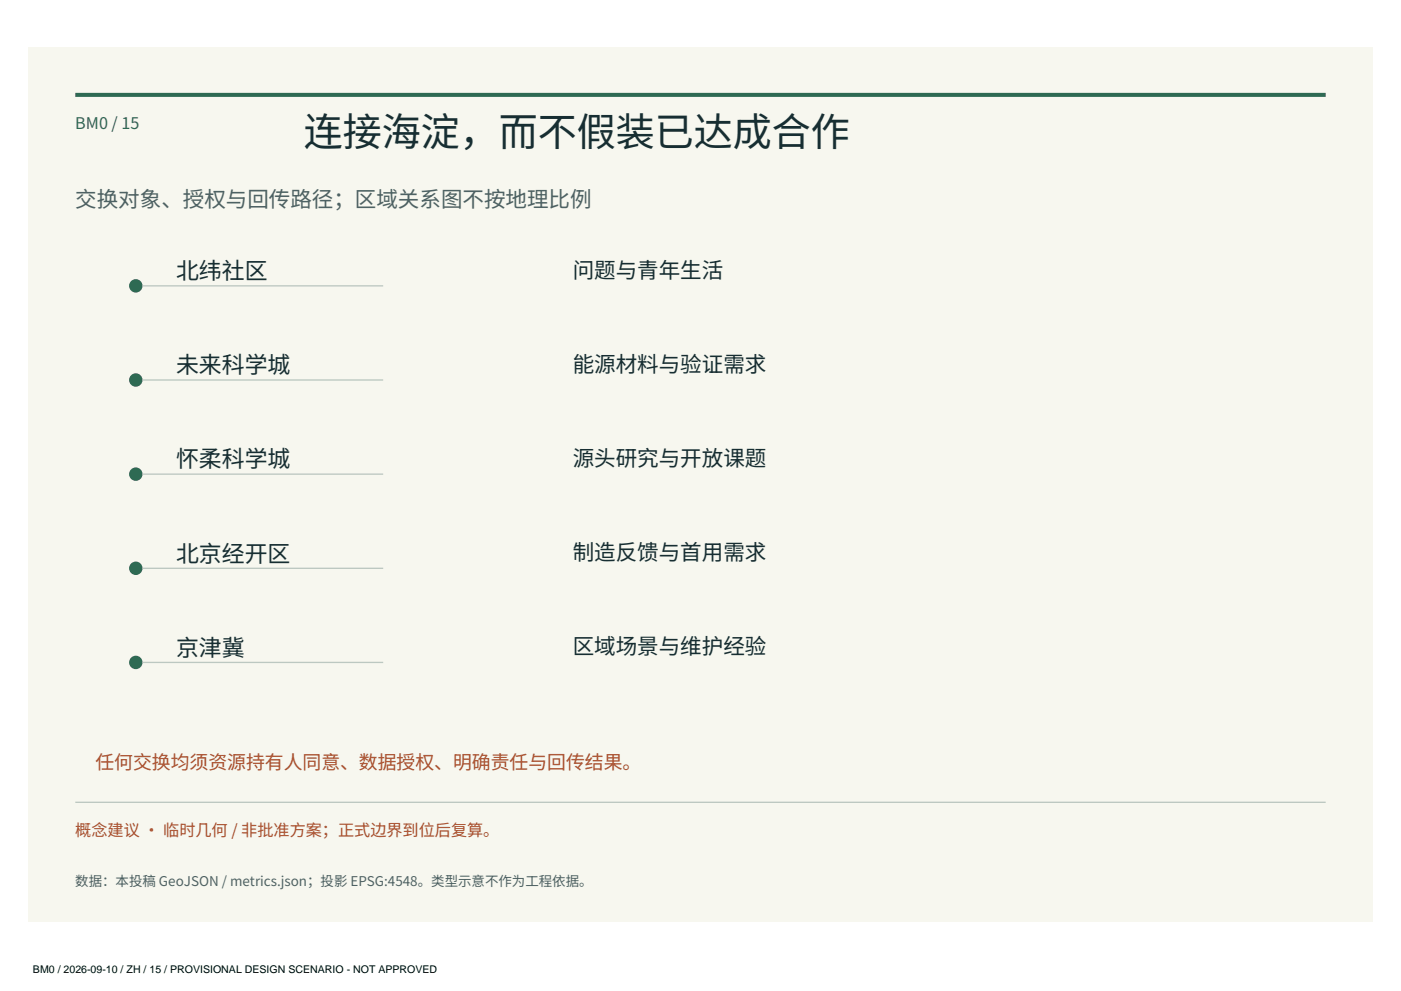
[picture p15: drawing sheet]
<svg xmlns="http://www.w3.org/2000/svg" width="420mm" height="297mm" viewBox="0 0 420 297" stroke-linecap="round" stroke-linejoin="round" font-family="sans-serif">
<defs><g id="words">
<text font-size="11.7" fill="#172e32" x="91.1" y="43.8">连接海淀，而不假装已达成合作</text>
<g font-size="6.9" fill="#172e32">
<text x="52.8" y="83.7">北纬社区</text>
<text x="52.8" y="111.9">未来科学城</text>
<text x="52.8" y="140.1">怀柔科学城</text>
<text x="52.8" y="168.3">北京经开区</text>
<text x="52.8" y="196.5">京津冀</text>
</g>
<text font-size="6.4" fill="#4d6264" x="22.6" y="61.9">交换对象、授权与回传路径；区域关系图不按地理比例</text>
<g font-size="6.4" fill="#172e32">
<text x="171.7" y="83.3">问题与青年生活</text>
<text x="171.7" y="111.5">能源材料与验证需求</text>
<text x="171.7" y="139.7">源头研究与开放课题</text>
<text x="171.7" y="167.9">制造反馈与首用需求</text>
<text x="171.7" y="196.1">区域场景与维护经验</text>
</g>
<text font-size="5.6" fill="#a84d2b" x="28.6" y="230.4">任何交换均须资源持有人同意、数据授权、明确责任与回传结果。</text>
<text font-size="4.8" fill="#2e6a53" x="22.6" y="38.5">BM0 / 15</text>
<text font-size="4.8" fill="#a84d2b" x="22.6" y="250.5">概念建议 · 临时几何 / 非批准方案；正式边界到位后复算。</text>
<text font-size="4" fill="#4d6264" x="22.6" y="265.4">数据：本投稿 GeoJSON / metrics.json；投影 EPSG:4548。类型示意不作为工程依据。</text>
<text font-size="3.2" x="9.9" y="291.7">BM0 / 2026-09-10 / ZH / 15 / PROVISIONAL DESIGN SCENARIO - NOT APPROVED</text>
</g></defs>
<path d="M8.5 14.3h403v262h-403z" fill-rule="evenodd" fill="#f7f7ef"/>
<path d="M22.6 28.4h374.8" fill="none" stroke="#2e6a53" stroke-width="1.2" stroke-linecap="butt"/>
<path d="M22.6 240.4h374.8" fill="none" stroke="#bcc8c1" stroke-width=".4"/>
<circle cx="40.7" cy="85.7" r="2.02" fill="#2e6a53"/>
<path d="M42.7 85.7h72.2" fill="none" stroke="#bcc8c1" stroke-width=".4"/>
<circle cx="40.7" cy="113.9" r="2.02" fill="#2e6a53"/>
<path d="M42.7 113.9h72.2" fill="none" stroke="#bcc8c1" stroke-width=".4"/>
<circle cx="40.7" cy="142.1" r="2.02" fill="#2e6a53"/>
<path d="M42.7 142.1h72.2" fill="none" stroke="#bcc8c1" stroke-width=".4"/>
<circle cx="40.7" cy="170.3" r="2.02" fill="#2e6a53"/>
<path d="M42.7 170.3h72.2" fill="none" stroke="#bcc8c1" stroke-width=".4"/>
<circle cx="40.7" cy="198.5" r="2.02" fill="#2e6a53"/>
<path d="M42.7 198.5h72.2" fill="none" stroke="#bcc8c1" stroke-width=".4"/>
<use href="#words"/>
</svg>
